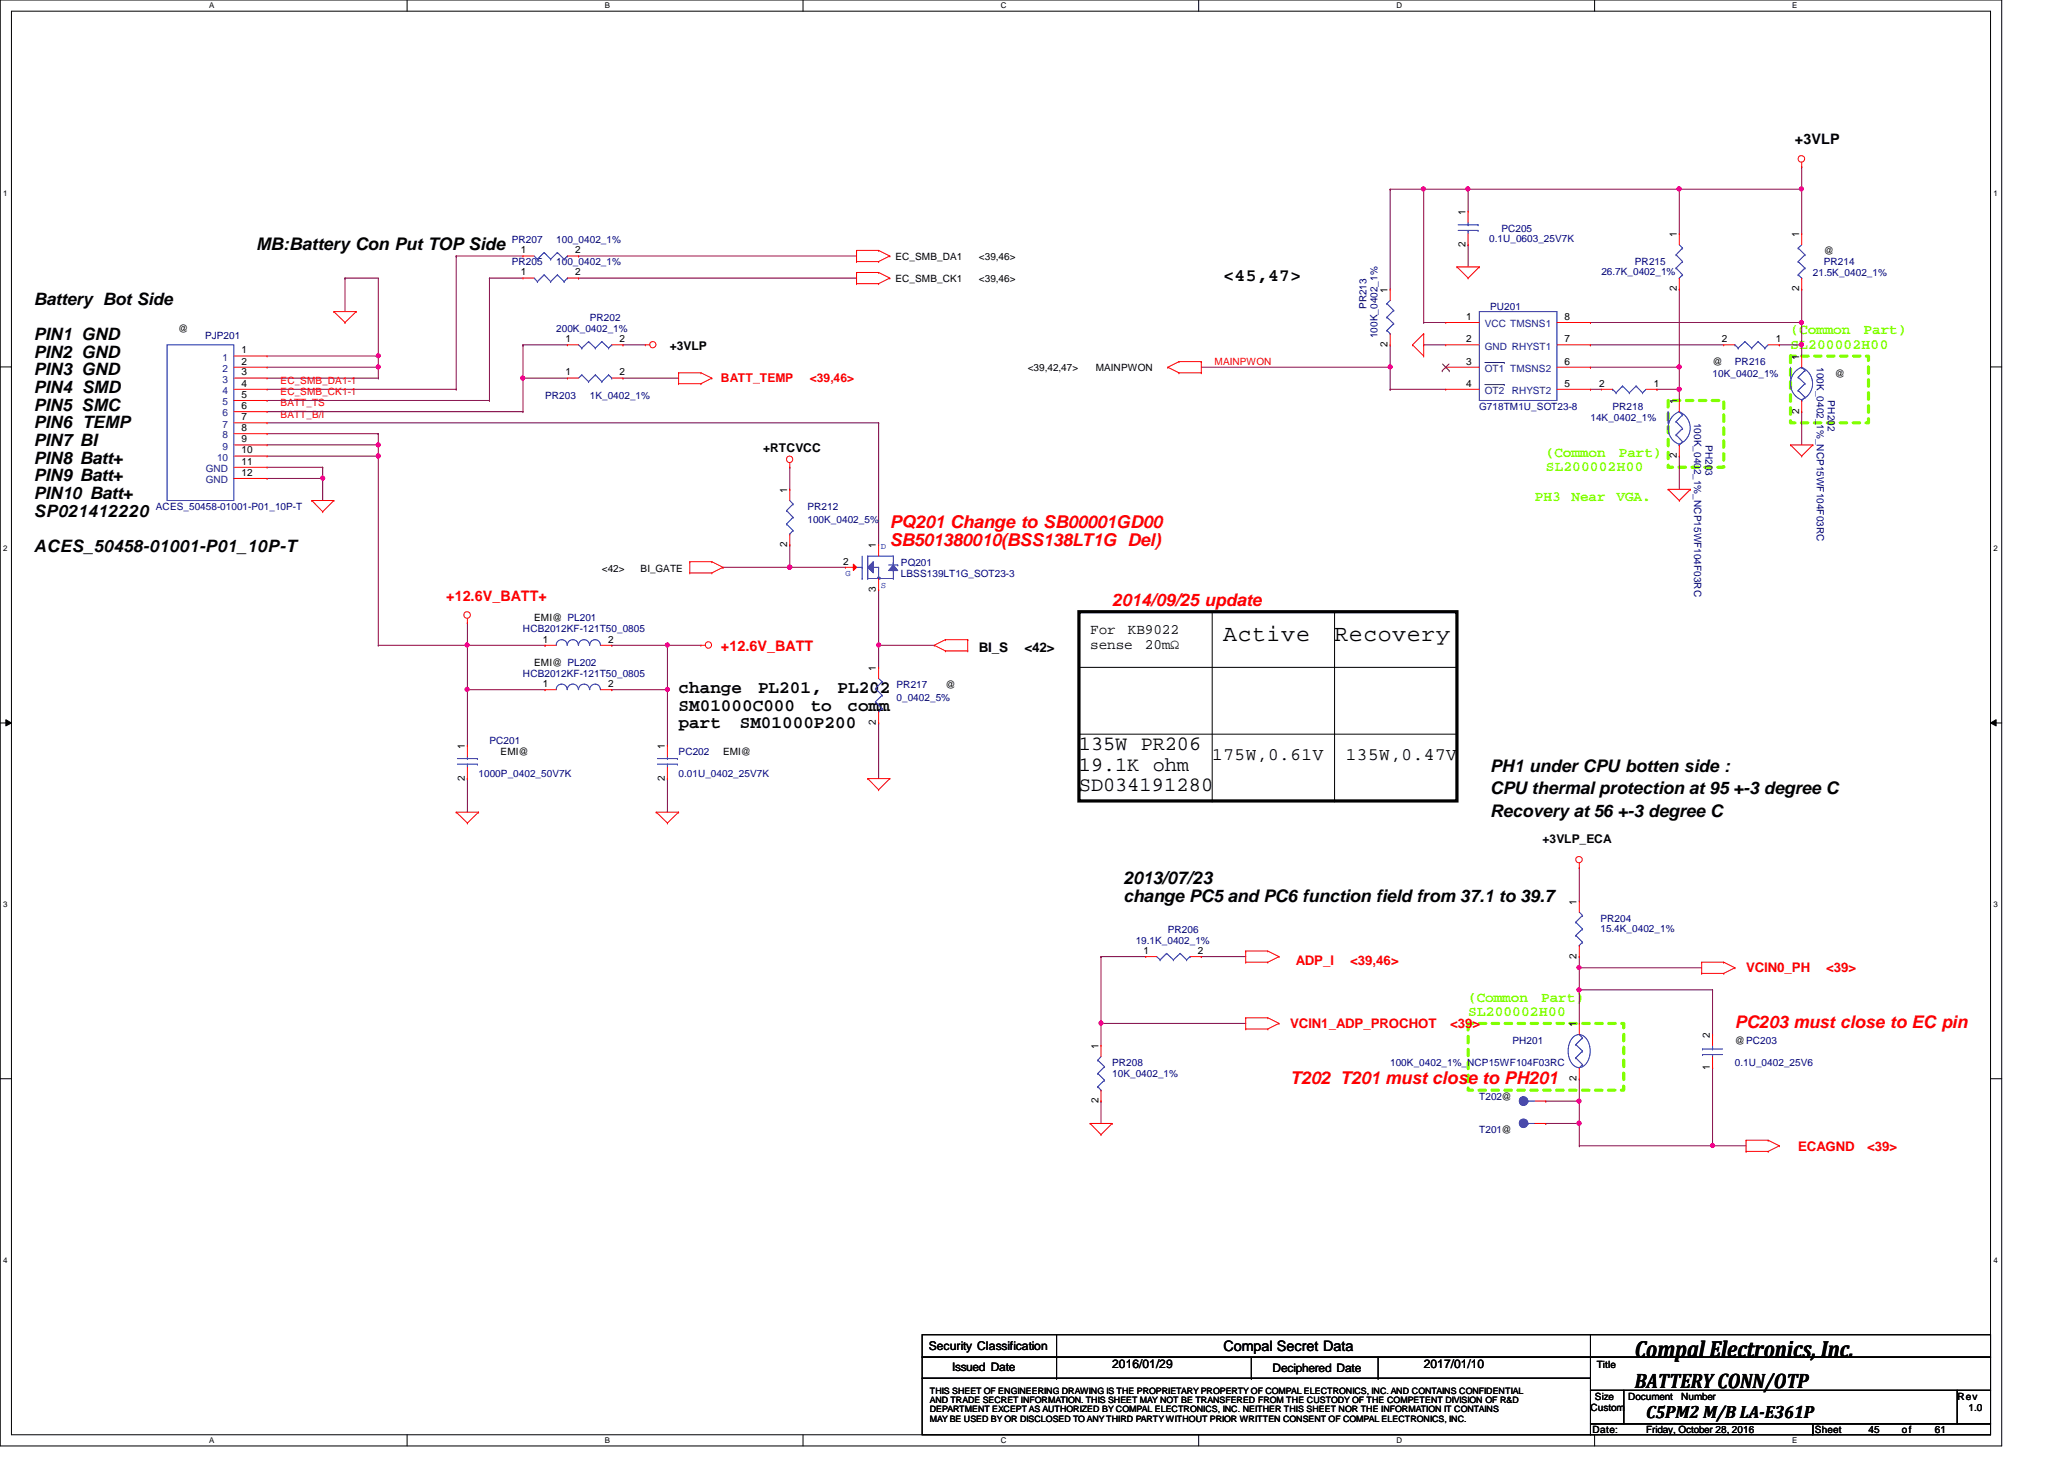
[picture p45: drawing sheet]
<svg xmlns="http://www.w3.org/2000/svg" width="297mm" height="210mm" viewBox="0 0 297 210" stroke-linecap="round" stroke-linejoin="round" font-family="sans-serif">
<defs><g id="words">
<g font-size="3.3">
<text x="176.1" y="92.3">Active</text>
<text x="192.1" y="92.3">Recovery</text>
<text x="235.3" y="195.2">Compal Electronics, Inc.</text>
</g>
<text font-size="3" x="235.3" y="199.7">BATTERY CONN/OTP</text>
<g font-size="2.9">
<text x="155.3" y="107.9">135W PR206</text>
<text x="155.3" y="110.9">19.1K ohm</text>
<text x="155.3" y="113.8">SD034191280</text>
</g>
<g font-size="2.5">
<text x="36.9" y="35.9">MB:Battery Con Put TOP Side</text>
<text x="176.1" y="40.5">&lt;45,47&gt;</text>
<text x="4.9" y="43.9">Battery Bot Side</text>
<text x="4.9" y="48.9">PIN1 GND</text>
<text x="4.9" y="51.5">PIN2 GND</text>
<text x="4.9" y="54">PIN3 GND</text>
<text x="4.9" y="56.6">PIN4 SMD</text>
<text x="4.9" y="59.1">PIN5 SMC</text>
<text x="4.9" y="61.6">PIN6 TEMP</text>
<text x="4.9" y="64.2">PIN7 BI</text>
<text x="4.9" y="66.7">PIN8 Batt+</text>
<text x="4.9" y="69.3">PIN9 Batt+</text>
<text x="4.9" y="71.8">PIN10 Batt+</text>
<text x="4.9" y="74.3">SP021412220</text>
<text x="4.9" y="79.4">ACES_50458-01001-P01_10P-T</text>
<text x="97.7" y="99.7">change</text>
<text x="109.1" y="99.7">PL201,</text>
<text x="120.5" y="99.7">PL202</text>
<text x="97.7" y="102.2">SM01000C000</text>
<text x="97.7" y="104.8">part</text>
<text x="106.5" y="104.8">SM01000P200</text>
<text x="116.7" y="102.2">to</text>
<text x="122" y="102.2">comm</text>
<text x="174.5" y="109.3">175W,0.61V</text>
<text x="193.7" y="109.3">135W,0.47V</text>
<text x="214.5" y="111.1">PH1 under CPU botten side :</text>
<text x="214.5" y="117.5">Recovery at 56 +-3 degree C</text>
<text x="214.5" y="114.3">CPU thermal protection at 95 +-3 degree C</text>
<text x="161.7" y="129.8">change PC5 and PC6 function field from 37.1 to 39.7</text>
<text x="161.7" y="127.2">2013/07/23</text>
<text x="236.9" y="204">C5PM2 M/B LA-E361P</text>
</g>
<g font-size="2.5" fill="#f00">
<text x="128.1" y="75.9">PQ201 Change to SB00001GD00</text>
<text x="128.1" y="78.6">SB501380010(BSS138LT1G Del)</text>
<text x="160.1" y="87.1">2014/09/25 update</text>
<text x="249.7" y="147.9">PC203 must close to EC pin</text>
<text x="185.7" y="156">T202 T201 must close to PH201</text>
</g>
<g font-size="2.1">
<text x="258.3" y="20.8">+3VLP</text>
<text x="156.9" y="91.2">For</text>
<text x="156.9" y="93.3">sense</text>
<text x="162.3" y="91.2">KB9022</text>
<text x="164.8" y="93.3">20mΩ</text>
<text x="176.1" y="194.4">Compal Secret Data</text>
</g>
<g font-size="2.1" fill="#80ff00">
<text x="257.7" y="48.1">(Common</text>
<text x="257.7" y="50.2">SL200002H00</text>
<text x="268.2" y="48.1">Part)</text>
<text x="222.5" y="65.7">(Common</text>
<text x="233" y="65.7">Part)</text>
<text x="222.5" y="67.8">SL200002H00</text>
<text x="220.9" y="72.1">PH3</text>
<text x="226.2" y="72.1">Near</text>
<text x="232.6" y="72.1">VGA.</text>
<text x="211.3" y="144.1">(Common</text>
<text x="211.3" y="146.2">SL200002H00</text>
<text x="221.8" y="144.1">Part)</text>
</g>
<g font-size="2.1" fill="#f00">
<text x="64.2" y="86.4">+12.6V_BATT+</text>
<text x="103.8" y="93.6">+12.6V_BATT</text>
</g>
<g font-size="1.9">
<text x="140.9" y="93.8">BI_S</text>
<text x="147.4" y="93.8">&lt;42&gt;</text>
</g>
<g font-size="1.9" fill="#f00">
<text x="186.5" y="138.8">ADP_I</text>
<text x="194.3" y="138.8">&lt;39,46&gt;</text>
<text x="251.3" y="139.9">VCIN0_PH</text>
<text x="262.8" y="139.9">&lt;39&gt;</text>
<text x="185.7" y="147.9">VCIN1_ADP_PROCHOT</text>
<text x="208.7" y="147.9">&lt;39&gt;</text>
<text x="258.8" y="165.7">ECAGND</text>
<text x="268.7" y="165.7">&lt;39&gt;</text>
</g>
<g font-size="1.7">
<text x="96.4" y="50.4">+3VLP</text>
<text x="109.8" y="65">+RTCVCC</text>
<text x="222" y="121.3">+3VLP_ECA</text>
<text x="133.7" y="194.3">Security Classification</text>
<text x="137" y="197.2">Issued Date</text>
<text x="160.1" y="196.8">2016/01/29</text>
<text x="183.1" y="197.4">Deciphered Date</text>
<text x="204.9" y="196.8">2017/01/10</text>
</g>
<g font-size="1.7" fill="#f00">
<text x="103.8" y="54.9">BATT_TEMP</text>
<text x="116.5" y="54.9">&lt;39,46&gt;</text>
</g>
<g font-size="1.4" fill="#000080">
<text x="73.7" y="35">PR207</text>
<text x="80" y="35">100_0402_1%</text>
<text x="214.3" y="34.8">0.1U_0603_25V7K</text>
<text x="216.1" y="33.4">PC205</text>
<text x="73.7" y="38.2">PR205</text>
<text x="80" y="38.2">100_0402_1%</text>
<text x="230.5" y="39.6">26.7K_0402_1%</text>
<text x="235.3" y="38.2">PR215</text>
<text x="260.9" y="39.8">21.5K_0402_1%</text>
<text x="262.5" y="38.2">PR214</text>
<text x="80" y="47.8">200K_0402_1%</text>
<text x="84.9" y="46.2">PR202</text>
<text x="196.6" y="44.5" transform="rotate(-90 196.6 44.5)">PR213</text>
<text x="214.5" y="44.6">PU201</text>
<text x="29.5" y="48.7">PJP201</text>
<text x="198.2" y="48.6" transform="rotate(-90 198.2 48.6)">100K_0402_1%</text>
<text x="249.7" y="52.6">PR216</text>
<text x="261.4" y="52.8" transform="rotate(90 261.4 52.8)">100K_0402_1%_NCP15WF104F03RC</text>
<text x="78.4" y="57.4">PR203</text>
<text x="84.9" y="57.4">1K_0402_1%</text>
<text x="212.9" y="59">G718TM1U_SOT23-8</text>
<text x="232.1" y="59">PR218</text>
<text x="246.5" y="54.2">10K_0402_1%</text>
<text x="263.1" y="57.6" transform="rotate(90 263.1 57.6)">PH202</text>
<text x="228.9" y="60.6">14K_0402_1%</text>
<text x="243.8" y="60.8" transform="rotate(90 243.8 60.8)">100K_0402_1%_NCP15WF104F03RC</text>
<text x="245.4" y="64" transform="rotate(90 245.4 64)">PH203</text>
<text x="22.4" y="73.4">ACES_50458-01001-P01_10P-T</text>
<text x="116.2" y="75.3">100K_0402_5%</text>
<text x="116.2" y="73.4">PR212</text>
<text x="129.7" y="83">LBSS139LT1G_SOT23-3</text>
<text x="129.7" y="81.4">PQ201</text>
<text x="75.3" y="91">HCB2012KF-121T50_0805</text>
<text x="75.3" y="97.4">HCB2012KF-121T50_0805</text>
<text x="129" y="100.9">0_0402_5%</text>
<text x="129" y="99">PR217</text>
<text x="70.4" y="107">PC201</text>
<text x="68.9" y="111.8">1000P_0402_50V7K</text>
<text x="97.7" y="111.8">0.01U_0402_25V7K</text>
<text x="97.7" y="108.6">PC202</text>
<text x="163.4" y="135.8">19.1K_0402_1%</text>
<text x="168.1" y="134.2">PR206</text>
<text x="230.3" y="134">15.4K_0402_1%</text>
<text x="230.3" y="132.6">PR204</text>
<text x="160.1" y="155">10K_0402_1%</text>
<text x="160.1" y="153.4">PR208</text>
<text x="200.1" y="153.4">100K_0402_1%_NCP15WF104F03RC</text>
<text x="217.7" y="150.2">PH201</text>
<text x="249.7" y="153.4">0.1U_0402_25V6</text>
<text x="212.9" y="158.2">T202@</text>
<text x="212.9" y="163">T201@</text>
</g>
<g font-size="1.4">
<text x="210.9" y="35.5" transform="rotate(-90 210.9 35.5)">2</text>
<text x="210.9" y="30.9" transform="rotate(-90 210.9 30.9)">1</text>
<text x="241.3" y="34.1" transform="rotate(-90 241.3 34.1)">1</text>
<text x="258.9" y="34.1" transform="rotate(-90 258.9 34.1)">1</text>
<text x="75" y="39.6">1</text>
<text x="75" y="36.4">1</text>
<text x="82.8" y="39.6">2</text>
<text x="82.8" y="36.4">2</text>
<text x="128.9" y="40.6">EC_SMB_CK1</text>
<text x="128.9" y="37.4">EC_SMB_DA1</text>
<text x="140.9" y="40.6">&lt;39,46&gt;</text>
<text x="140.9" y="37.4">&lt;39,46&gt;</text>
<text x="241.3" y="41.9" transform="rotate(-90 241.3 41.9)">2</text>
<text x="258.9" y="41.9" transform="rotate(-90 258.9 41.9)">2</text>
<text x="262.5" y="36.6">@</text>
<text x="25.7" y="47.8">@</text>
<text x="199.7" y="42.1" transform="rotate(-90 199.7 42.1)">1</text>
<text x="211" y="46">1</text>
<text x="225.2" y="46">8</text>
<text x="34.8" y="50.8">1</text>
<text x="34.8" y="52.5">2</text>
<text x="81.4" y="49.2">1</text>
<text x="89.2" y="49.2">2</text>
<text x="147.9" y="53.4">&lt;39,42,47&gt;</text>
<text x="157.7" y="53.4">MAINPWON</text>
<text x="199.7" y="49.9" transform="rotate(-90 199.7 49.9)">2</text>
<text x="211" y="49.2">2</text>
<text x="211" y="52.5">3</text>
<text x="225.2" y="52.5">6</text>
<text x="225.2" y="49.2">7</text>
<text x="246.5" y="52.6">@</text>
<text x="247.8" y="49.2">2</text>
<text x="255.6" y="49.2">1</text>
<text x="258.9" y="51.7" transform="rotate(-90 258.9 51.7)">1</text>
<text x="34.8" y="54">3</text>
<text x="34.8" y="55.6">4</text>
<text x="34.8" y="57.2">5</text>
<text x="34.8" y="58.8">6</text>
<text x="81.4" y="54">1</text>
<text x="89.2" y="54">2</text>
<text x="211" y="55.6">4</text>
<text x="225.2" y="55.6">5</text>
<text x="230.2" y="55.6">2</text>
<text x="238" y="55.6">1</text>
<text x="241.3" y="58.1" transform="rotate(-90 241.3 58.1)">1</text>
<text x="258.9" y="59.5" transform="rotate(-90 258.9 59.5)">2</text>
<text x="264.1" y="54.2">@</text>
<text x="34.8" y="65.2">10</text>
<text x="34.8" y="60.5">7</text>
<text x="34.8" y="62">8</text>
<text x="34.8" y="63.6">9</text>
<text x="241.3" y="65.9" transform="rotate(-90 241.3 65.9)">2</text>
<text x="34.8" y="66.8">11</text>
<text x="34.8" y="68.5">12</text>
<text x="113.3" y="70.9" transform="rotate(-90 113.3 70.9)">1</text>
<text x="86.6" y="82.3">&lt;42&gt;</text>
<text x="92.2" y="82.3">BI_GATE</text>
<text x="113.3" y="78.7" transform="rotate(-90 113.3 78.7)">2</text>
<text x="121.4" y="81.2">2</text>
<text x="126.1" y="78.9" transform="rotate(-90 126.1 78.9)">1</text>
<text x="76.9" y="89.4">EMI@ PL201</text>
<text x="126.1" y="85.1" transform="rotate(-90 126.1 85.1)">3</text>
<text x="76.9" y="95.8">EMI@ PL202</text>
<text x="78.1" y="92.5">1</text>
<text x="87.5" y="92.5">2</text>
<text x="78.1" y="98.8">1</text>
<text x="87.5" y="98.8">2</text>
<text x="126.1" y="96.5" transform="rotate(-90 126.1 96.5)">1</text>
<text x="136.1" y="99">@</text>
<text x="66.9" y="107.7" transform="rotate(-90 66.9 107.7)">1</text>
<text x="95.7" y="107.7" transform="rotate(-90 95.7 107.7)">1</text>
<text x="126.1" y="104.3" transform="rotate(-90 126.1 104.3)">2</text>
<text x="66.9" y="112.3" transform="rotate(-90 66.9 112.3)">2</text>
<text x="72" y="108.6">EMI@</text>
<text x="95.7" y="112.3" transform="rotate(-90 95.7 112.3)">2</text>
<text x="104.1" y="108.6">EMI@</text>
<text x="226.9" y="130.1" transform="rotate(-90 226.9 130.1)">1</text>
<text x="164.5" y="137.2">1</text>
<text x="172.4" y="137.2">2</text>
<text x="226.9" y="137.9" transform="rotate(-90 226.9 137.9)">2</text>
<text x="226.9" y="147.7" transform="rotate(-90 226.9 147.7)">1</text>
<text x="246.1" y="149.3" transform="rotate(-90 246.1 149.3)">2</text>
<text x="158.1" y="150.9" transform="rotate(-90 158.1 150.9)">1</text>
<text x="226.9" y="155.5" transform="rotate(-90 226.9 155.5)">2</text>
<text x="246.1" y="153.9" transform="rotate(-90 246.1 153.9)">1</text>
<text x="249.7" y="150.2">@PC203</text>
<text x="158.1" y="158.8" transform="rotate(-90 158.1 158.8)">2</text>
<text x="229.8" y="196.8">Title</text>
<text x="228.9" y="203">Custom</text>
<text x="229.5" y="201.4">Size</text>
<text x="234.3" y="201.4">Document</text>
<text x="241.9" y="201.4">Number</text>
<text x="281.7" y="201.4">Rev</text>
<text x="283.3" y="203">1.0</text>
<text x="229.2" y="206.2">Date:</text>
<text x="236.9" y="206.2">Friday, October 28, 2016</text>
<text x="261.2" y="206.2">Sheet</text>
<text x="268.9" y="206.2">45</text>
<text x="273.7" y="206.2">of</text>
<text x="278.5" y="206.2">61</text>
</g>
<g font-size="1.4" fill="#004080">
<text x="213.7" y="47.1">VCC TMSNS1</text>
<text x="32" y="51.9">1</text>
<text x="32" y="53.5">2</text>
<text x="213.7" y="53.5">OT1 TMSNS2</text>
<text x="213.7" y="50.3">GND RHYST1</text>
<text x="32" y="55.1">3</text>
<text x="32" y="56.7">4</text>
<text x="32" y="58.3">5</text>
<text x="32" y="59.9">6</text>
<text x="213.7" y="56.7">OT2</text>
<text x="217.6" y="56.7">RHYST2</text>
<text x="32" y="61.5">7</text>
<text x="32" y="63.1">8</text>
<text x="32" y="64.7">9</text>
<text x="29.6" y="67.9">GND</text>
<text x="29.6" y="69.5">GND</text>
<text x="31.2" y="66.3">10</text>
</g>
<g font-size="1.4" fill="#f00">
<text x="174.8" y="52.5">MAINPWON</text>
<text x="40.4" y="58.5">BATT_TS</text>
<text x="40.4" y="55.2">EC_SMB_DA1-1</text>
<text x="40.4" y="56.9">EC_SMB_CK1-1</text>
<text x="40.4" y="60.1">BATT_B/I</text>
</g>
<g font-size="1.3" fill="#00f">
<text x="121.7" y="82.8">G</text>
<text x="126.8" y="79">D</text>
<text x="126.8" y="84.6">S</text>
</g>
<g font-size="1.3">
<text x="133.8" y="201.9">AND TRADE SECRET INFORMATION. THIS SHEET MAY NOT BE TRANSFERED FROM THE CUSTODY OF THE COMPETENT DIVISION OF R&amp;D</text>
<text x="133.8" y="203.2">DEPARTMENT EXCEPT AS AUTHORIZED BY COMPAL ELECTRONICS, INC. NEITHER THIS SHEET NOR THE INFORMATION IT CONTAINS</text>
<text x="133.8" y="200.6">THIS SHEET OF ENGINEERING DRAWING IS THE PROPRIETARY PROPERTY OF COMPAL ELECTRONICS, INC. AND CONTAINS CONFIDENTIAL</text>
<text x="133.8" y="204.5">MAY BE USED BY OR DISCLOSED TO ANY THIRD PARTY WITHOUT PRIOR WRITTEN CONSENT OF COMPAL ELECTRONICS, INC.</text>
</g>
<g font-size="1.1">
<text x="30.1" y="1.1">A</text>
<text x="87" y="1.1">B</text>
<text x="144" y="1.1">C</text>
<text x="201" y="1.1">D</text>
<text x="257.9" y="1.1">E</text>
<text x=".5" y="28.2">1</text>
<text x="286.9" y="28.2">1</text>
<text x=".5" y="79.3">2</text>
<text x="286.9" y="79.3">2</text>
<text x=".5" y="130.6">3</text>
<text x="286.9" y="130.6">3</text>
<text x=".5" y="181.7">4</text>
<text x="286.9" y="181.7">4</text>
<text x="30.1" y="207.6">A</text>
<text x="87" y="207.6">B</text>
<text x="144" y="207.6">C</text>
<text x="201" y="207.6">D</text>
<text x="257.9" y="207.6">E</text>
</g>
</g></defs>
<path d="M0 0h288.1v208h-288.1zM1.6 1.6h284.9v204.8h-284.9z" fill="none" stroke="#000" stroke-width=".14"/>
<g fill="#fff">
<path d="M30.1 .2h.7v1.2h-.7z"/>
<path d="M30.1 206.6h.7v1.2h-.7z"/>
</g>
<path d="M58.6 0v1.6M58.6 206.4v1.6" fill="none" stroke="#000" stroke-width=".14"/>
<g fill="#fff">
<path d="M87 .2h.8v1.2h-.8z"/>
<path d="M87 206.6h.8v1.2h-.8z"/>
</g>
<path d="M115.6 0v1.6M115.6 206.4v1.6" fill="none" stroke="#000" stroke-width=".14"/>
<g fill="#fff">
<path d="M144 .2h.8v1.2h-.8z"/>
<path d="M144 206.6h.8v1.2h-.8z"/>
</g>
<path d="M172.5 0v1.6M172.5 206.4v1.6" fill="none" stroke="#000" stroke-width=".14"/>
<g fill="#fff">
<path d="M201 .2h.7v1.2h-.7z"/>
<path d="M201 206.6h.7v1.2h-.7z"/>
</g>
<path d="M229.5 0v1.6M229.5 206.4v1.6" fill="none" stroke="#000" stroke-width=".14"/>
<g fill="#fff">
<path d="M257.9 .2h.8v1.2h-.8z"/>
<path d="M257.9 206.6h.8v1.2h-.8z"/>
<path d="M.5 27.2h.6v1.2h-.6z"/>
<path d="M286.9 27.2h.6v1.2h-.6z"/>
<path d="M.5 78.4h.6v1.1h-.6z"/>
<path d="M286.9 78.4h.6v1.1h-.6z"/>
</g>
<path d="M0 52.8h1.6M286.5 52.8h1.6" fill="none" stroke="#000" stroke-width=".14"/>
<g fill="#fff">
<path d="M.5 129.6h.6v1.2h-.6z"/>
<path d="M286.9 129.6h.6v1.2h-.6z"/>
</g>
<path d="M0 104h1.6M.8 103.5l.8 .5-.8 .4zM286.5 104h1.6M286.5 104l.8-.5v.9z" fill="none" stroke="#000" stroke-width=".14"/>
<path d="M.8 103.5l.8 .5-.8 .4zM286.5 104l.8-.5v.9z" fill="#000"/>
<g fill="#fff">
<path d="M.5 180.8h.6v1.1h-.6z"/>
<path d="M286.9 180.8h.6v1.1h-.6z"/>
</g>
<path d="M155.3 96h54.4M174.5 88v27.2M192.1 88v27.2M209.7 96h.1M155.3 105.6h54.4M174.5 115.2h.1M192.1 115.2h.1M209.7 105.6h.1M0 155.2h1.6M286.5 155.2h1.6" fill="none" stroke="#000" stroke-width=".14"/>
<path d="M155.3 88h54.4v27.2h-54.4z" fill="none" stroke="#000" stroke-width=".47"/>
<path d="M240.1 57.6h8v9.6h-8zM257.7 51.2h11.2v9.6h-11.2zM211.3 147.2h22.4v9.6h-22.4z" fill="none" stroke="#80ff00" stroke-width=".47" stroke-dasharray=".9 .9"/>
<path d="M227.3 139.2h17.6M227.3 139.2h.1" fill="none" stroke="#800040" stroke-width=".14"/>
<circle cx="227.2" cy="139.2" r=".3" fill="#f0f"/>
<circle cx="227.2" cy="139.2" r=".3" fill="none" stroke="#f0f" stroke-width=".14"/>
<path d="M227.3 124.8h.1M227.3 137.6h.1M227.3 124.8v4.8M227.3 137.6v1.6M227.3 142.4h.1M227.3 142.4v4.8M246.5 153.6h.1M246.5 153.6v11.2M227.3 161.6h.1M227.3 161.6v3.2" fill="none" stroke="#800040" stroke-width=".14"/>
<circle cx="246.5" cy="164.8" r=".3" fill="#f0f"/>
<circle cx="246.5" cy="164.8" r=".3" fill="none" stroke="#f0f" stroke-width=".14"/>
<path d="M227.3 142.4h19.2M227.3 142.4h.1M246.5 142.4h.1M246.5 142.4v6.4" fill="none" stroke="#800040" stroke-width=".14"/>
<circle cx="227.2" cy="142.4" r=".3" fill="#f0f"/>
<circle cx="227.2" cy="142.4" r=".3" fill="none" stroke="#f0f" stroke-width=".14"/>
<g fill="none" stroke="#800040" stroke-width=".14">
<path d="M88 92.8h.1M88 92.8h8.1M158.5 137.6h6.4M158.5 137.6h.1M172.9 137.6h6.4M172.9 137.6h.1M227.3 139.2h.1M227.3 139.2v3.2M158.5 147.2h20.8M158.5 158.4h.1M158.5 147.2h.1M158.5 158.4v3.2"/>
<path d="M246.5 164.8h4.8M246.5 164.8h.1"/>
</g>
<circle cx="96.1" cy="92.8" r=".3" fill="#f0f"/>
<circle cx="96.1" cy="92.8" r=".3" fill="none" stroke="#f0f" stroke-width=".14"/>
<path d="M67.3 92.8h11.1M78.4 92.8h.1" fill="none" stroke="#800040" stroke-width=".14"/>
<circle cx="67.2" cy="92.8" r=".3" fill="#f0f"/>
<circle cx="67.2" cy="92.8" r=".3" fill="none" stroke="#f0f" stroke-width=".14"/>
<path d="M96.1 99.2h.1M96.1 99.2v8" fill="none" stroke="#800040" stroke-width=".14"/>
<circle cx="96.1" cy="99.2" r=".3" fill="#f0f"/>
<circle cx="96.1" cy="99.2" r=".3" fill="none" stroke="#f0f" stroke-width=".14"/>
<path d="M67.3 99.2h.1M67.3 99.2v8M96.1 92.8h4.8M96.1 92.8h.1M67.3 112h.1M67.3 112v4.8" fill="none" stroke="#800040" stroke-width=".14"/>
<circle cx="67.2" cy="99.2" r=".3" fill="#f0f"/>
<circle cx="67.2" cy="99.2" r=".3" fill="none" stroke="#f0f" stroke-width=".14"/>
<g fill="none" stroke="#800040" stroke-width=".14">
<path d="M65.7 36.8h.1M65.7 36.8h9.6M83.3 36.8h40M83.3 36.8h.1M75.3 49.6h6.4M75.3 49.6h.1M75.3 54.4h.1M75.3 54.4v4.8M83.3 40h40M83.3 40h.1M89.7 54.4h8M89.7 49.6h3.2"/>
<path d="M89.7 49.6h.1M89.7 54.4h.1M38.4 64h16M38.4 62.4h16M54.4 64h.1M54.4 62.4h.1M113.7 67.2h.1M113.7 78.4h.1M113.7 67.2v3.2M113.7 78.4v3.2h-9.6M126.4 60.8h.1M126.4 60.8v17.6"/>
<path d="M104.1 81.6h.1M96.1 112h.1M96.1 112v4.8M126.4 104h.1M126.4 104v8"/>
</g>
<circle cx="113.6" cy="81.6" r=".32" fill="#f0f"/>
<circle cx="113.6" cy="81.6" r=".32" fill="none" stroke="#f0f" stroke-width=".14"/>
<path d="M38.4 65.6h16M46.4 67.2h.1M46.4 67.2v1.6M54.4 65.6h.1M67.3 89.6h.1M67.3 89.6v3.2M113.7 81.6h.1M113.7 81.6h8" fill="none" stroke="#800040" stroke-width=".14"/>
<circle cx="46.4" cy="68.8" r=".3" fill="#f0f"/>
<circle cx="46.4" cy="68.8" r=".3" fill="none" stroke="#f0f" stroke-width=".14"/>
<path d="M38.4 54.4h16M49.7 40h4.7M49.7 40h.1M49.7 40v4.8M54.4 54.4h.1M54.4 52.8h.1M54.4 52.8v1.6M38.4 67.2h8M46.4 67.2h.1" fill="none" stroke="#800040" stroke-width=".14"/>
<circle cx="54.4" cy="52.8" r=".3" fill="#f0f"/>
<circle cx="54.4" cy="52.8" r=".3" fill="none" stroke="#f0f" stroke-width=".14"/>
<path d="M38.4 52.8h16M54.4 52.8h.1M54.4 51.2h.1M54.4 40v11.2" fill="none" stroke="#800040" stroke-width=".14"/>
<circle cx="54.4" cy="51.2" r=".3" fill="#f0f"/>
<circle cx="54.4" cy="51.2" r=".3" fill="none" stroke="#f0f" stroke-width=".14"/>
<path d="M38.4 60.8h88M54.4 65.6h.1M54.4 65.6v27.2M126.4 60.8h.1" fill="none" stroke="#800040" stroke-width=".14"/>
<circle cx="54.4" cy="65.6" r=".31" fill="#f0f"/>
<circle cx="54.4" cy="65.6" r=".31" fill="none" stroke="#f0f" stroke-width=".14"/>
<path d="M38.4 59.2h36.9M75.3 54.4h6.4M75.3 54.4h.1M75.3 59.2h.1M75.3 49.6h.1M75.3 49.6v4.8M54.4 92.8h.1M54.4 92.8h12.9" fill="none" stroke="#800040" stroke-width=".14"/>
<circle cx="75.2" cy="54.4" r=".3" fill="#f0f"/>
<circle cx="75.2" cy="54.4" r=".3" fill="none" stroke="#f0f" stroke-width=".14"/>
<path d="M65.7 36.8h.1M65.7 36.8v19.2M38.4 56h27.3M38.4 57.6h32M65.7 56h.1M70.4 57.6h.1M70.4 40h.1M70.4 40v17.6M70.4 40h4.9M158.5 137.6h.1M158.5 137.6v12.8M158.5 147.2h.1" fill="none" stroke="#800040" stroke-width=".14"/>
<circle cx="158.5" cy="147.2" r=".3" fill="#f0f"/>
<circle cx="158.5" cy="147.2" r=".3" fill="none" stroke="#f0f" stroke-width=".14"/>
<path d="M200.1 27.2h.1M200.1 27.2v14.4M200.1 27.2h4.8M228.9 46.4h30.4M228.9 46.4h.1" fill="none" stroke="#800040" stroke-width=".14"/>
<circle cx="259.2" cy="46.4" r=".3" fill="#f0f"/>
<circle cx="259.2" cy="46.4" r=".3" fill="none" stroke="#f0f" stroke-width=".14"/>
<path d="M259.3 27.2h.1M259.3 27.2v6.4" fill="none" stroke="#800040" stroke-width=".14"/>
<circle cx="259.2" cy="27.2" r=".3" fill="#f0f"/>
<circle cx="259.2" cy="27.2" r=".3" fill="none" stroke="#f0f" stroke-width=".14"/>
<path d="M228.9 49.6h19.2M228.9 49.6h.1M259.3 59.2h.1M259.3 49.6h.1M259.3 46.4h.1M259.3 46.4v4.8M259.3 59.2v4.8" fill="none" stroke="#800040" stroke-width=".14"/>
<circle cx="259.2" cy="49.6" r=".31" fill="#f0f"/>
<circle cx="259.2" cy="49.6" r=".31" fill="none" stroke="#f0f" stroke-width=".14"/>
<path d="M204.9 27.2h.1M204.9 27.2v19.2M241.7 27.2h.1M241.7 27.2v6.4M256.1 49.6h3.2M256.1 49.6h.1M259.3 41.6h.1M259.3 41.6v4.8" fill="none" stroke="#800040" stroke-width=".14"/>
<circle cx="204.8" cy="27.2" r=".3" fill="#f0f"/>
<circle cx="204.8" cy="27.2" r=".3" fill="none" stroke="#f0f" stroke-width=".14"/>
<path d="M211.3 27.2h30.4M211.3 27.2h.1M204.9 46.4h.1M204.9 46.4h3.2" fill="none" stroke="#800040" stroke-width=".14"/>
<circle cx="241.7" cy="27.2" r=".31" fill="#f0f"/>
<circle cx="241.7" cy="27.2" r=".31" fill="none" stroke="#f0f" stroke-width=".14"/>
<circle cx="211.2" cy="27.2" r=".3" fill="#f0f"/>
<circle cx="211.2" cy="27.2" r=".3" fill="none" stroke="#f0f" stroke-width=".14"/>
<g fill="none" stroke="#800040" stroke-width=".14">
<path d="M204.9 27.2h6.4M204.9 27.2h.1M211.3 27.2h.1M211.3 35.2h.1M211.3 27.2v3.2M211.3 35.2v3.2M241.7 27.2h.1M259.3 24h.1M259.3 24v3.2h-17.6M172.9 52.8h27.2M200.1 52.8h.1M200.1 49.6v3.2"/>
<path d="M204.9 49.6h.1M204.9 49.6h3.2M228.9 52.8h.1M241.7 41.6h.1M241.7 41.6v11.2h-12.8M222.5 161.6h4.8M222.5 161.6h.1"/>
</g>
<circle cx="227.2" cy="161.6" r=".31" fill="#f0f"/>
<circle cx="227.2" cy="161.6" r=".31" fill="none" stroke="#f0f" stroke-width=".14"/>
<path d="M222.5 158.4h.1M227.3 155.2h.1M227.3 155.2v3.2h-4.8" fill="none" stroke="#800040" stroke-width=".14"/>
<circle cx="227.2" cy="158.4" r=".3" fill="#f0f"/>
<circle cx="227.2" cy="158.4" r=".3" fill="none" stroke="#f0f" stroke-width=".14"/>
<g fill="none" stroke="#800040" stroke-width=".14">
<path d="M67.3 92.8h.1M67.3 92.8v6.4h11.1M78.4 99.2h.1M88 99.2h.1M96.1 92.8h.1M96.1 92.8v6.4h-8.1M126.4 92.8h8M126.4 92.8h.1M126.4 92.8v3.2M227.3 158.4h.1M227.3 158.4v3.2M227.3 164.8h19.2"/>
<path d="M227.3 164.8h.1"/>
</g>
<circle cx="126.4" cy="92.8" r=".3" fill="#f0f"/>
<circle cx="126.4" cy="92.8" r=".3" fill="none" stroke="#f0f" stroke-width=".14"/>
<path d="M38.4 51.2h16M54.4 51.2h.1M54.4 52.8h.1M54.4 51.2v1.6M54.4 64h.1M54.4 64v1.6M126.4 84.8h.1M126.4 84.8v8" fill="none" stroke="#800040" stroke-width=".14"/>
<circle cx="54.4" cy="64" r=".3" fill="#f0f"/>
<circle cx="54.4" cy="64" r=".3" fill="none" stroke="#f0f" stroke-width=".14"/>
<path d="M238.5 56h3.2M238.5 56h.1M241.7 56h.1M241.7 52.8v4.8M38.4 68.8h8M46.4 68.8h.1M46.4 68.8v3.2M54.4 62.4h.1M54.4 62.4v1.6M241.7 65.6h.1M241.7 65.6v4.8" fill="none" stroke="#800040" stroke-width=".14"/>
<circle cx="241.7" cy="52.8" r=".31" fill="#f0f"/>
<circle cx="241.7" cy="52.8" r=".31" fill="none" stroke="#f0f" stroke-width=".14"/>
<circle cx="241.7" cy="56" r=".31" fill="#f0f"/>
<circle cx="241.7" cy="56" r=".31" fill="none" stroke="#f0f" stroke-width=".14"/>
<path d="M200.1 56h.1M200.1 52.8v3.2M200.1 56h8M228.9 56h.1M228.9 56h1.6" fill="none" stroke="#800040" stroke-width=".14"/>
<circle cx="200.1" cy="52.8" r=".3" fill="#f0f"/>
<circle cx="200.1" cy="52.8" r=".3" fill="none" stroke="#f0f" stroke-width=".14"/>
<g fill="none" stroke="#f00" stroke-width=".14">
<path d="M123.3 39.2h.1M123.3 36h.1M123.3 37.6h.1M123.3 36v1.6M123.3 39.2v1.6M123.3 37.6h3.1M123.3 39.2h3.1M123.3 36h3.1M126.4 39.2l1.7 .8M126.4 36l1.7 .8M126.4 39.2h.1M126.4 36h.1"/>
<path d="M126.4 37.6h.1M128.1 36.8h.1M128.1 36.8l-1.7 .8M209.7 38.4l1.6 1.6M209.7 38.4h.1M209.7 38.4h3.2M211.3 30.4h.1M211.3 35.2h.1M211.3 30.4v1.6M211.3 33.6v1.6M212.9 38.4h.1M212.9 38.4l-1.6 1.6"/>
<path d="M259.3 24h.1M259.3 33.6h.1M259.3 23.4v.6M259.3 33.6v1.6M48 44.8l1.7 1.6M48 44.8h.1M48 44.8h3.3M49.7 46.4h.1M51.3 44.8h.1M51.3 44.8l-1.6 1.6M75.3 40h1.6M75.3 40h.1"/>
<path d="M81.7 54.4h1.6M81.7 54.4h.1M81.7 40h1.6M83.3 40h.1M88 54.4h1.7M89.7 54.4h.1M92.9 49.6h.6M92.9 49.6h.1M97.7 53.6h3.2M97.7 53.6h.1M97.7 55.2h.1M97.7 53.6v1.6"/>
<path d="M97.7 55.2h3.2M100.9 53.6h.1M100.9 55.2h.1M100.9 53.6l1.5 .8M102.4 54.4l-1.5 .8M102.4 54.4h.1M123.3 40.8h.1M123.3 40.8h3.1M126.4 40.8h.1M128.1 40h.1M128.1 40l-1.7 .8M168.1 52.8l1.6 .8"/>
<path d="M168.1 52.8h.1M169.7 53.6h3.2M169.7 52h.1M169.7 53.6h.1M169.7 52h3.2M169.7 52l-1.6 .8M172.9 52h.1M172.9 53.6h.1M172.9 52v1.6M203.3 49.6l1.6 1.6M203.3 49.6h.1M204.9 51.2h.1"/>
<path d="M204.9 48h.1M204.9 48v3.2M204.9 48l-1.6 1.6M208.1 49.6h4.8M208.1 56h4.8M208.1 52.8h4.8M208.1 46.4h4.8M208.1 52.8h.1M208.1 56h.1M208.1 49.6h.1M208.1 46.4h.1M211.3 40h.1"/>
<path d="M224.1 49.6h4.8M224.1 56h4.8M224.1 52.8h4.8M224.1 46.4h4.8M228.9 56h.1M228.9 52.8h.1M228.9 49.6h.1M228.9 46.4h.1M241.7 57.6h.1M241.7 57.6v1.6M259.3 41.6h.1M259.3 51.2h.1"/>
<path d="M259.3 59.2h.1M259.3 40v1.6M259.3 51.2v1.6M259.3 57.6v1.6M44.9 72h.1M44.9 72h3.1M44.9 72l1.5 1.6M46.4 73.6h.1M48 72h.1M48 72l-1.6 1.6M113.7 67.2h.1M113.7 70.4h.1"/>
<path d="M113.7 78.4h.1M113.7 66.6v.6M113.7 70.4v1.6M113.7 76.8v1.6M240.1 70.4l1.6 1.6M240.1 70.4h.1M240.1 70.4h3.2M241.7 72h.1M241.7 65.6h.1M241.7 64v1.6M243.3 70.4h.1M243.3 70.4l-1.6 1.6"/>
<path d="M257.7 64l1.6 1.6M257.7 64h.1M257.7 64h3.2M259.3 65.6h.1M260.9 64h.1M260.9 64l-1.6 1.6M67.3 89.6h.1M67.3 89v.6M78.4 92.8h1.6M78.4 92.8h.1M86.4 92.8h1.6M88 92.8h.1"/>
<path d="M99.3 82.4h.1M99.3 80.8h.1M99.3 80.8h3.1M99.3 80.8v1.6M99.3 82.4h3.1M100.9 92.8h.1M100.9 92.8h.6M102.4 80.8h.1M102.4 82.4h.1M102.4 80.8l1.7 .8M104.1 81.6h.1M104.1 81.6l-1.7 .8"/>
<path d="M134.4 92.8h.1M134.4 92.8l1.7 .8M136.1 92h3.2M136.1 92h.1M136.1 93.6h.1M136.1 92l-1.7 .8M136.1 93.6h3.2M139.3 93.6h.1M139.3 92h.1M139.3 92v1.6M65.7 116.8l1.6 1.6M65.7 116.8h.1"/>
<path d="M65.7 116.8h3.2M67.3 118.4h.1M67.3 107.2h.1M67.3 112h.1M67.3 107.2v1.6M67.3 110.4v1.6M68.9 116.8h.1M68.9 116.8l-1.6 1.6M94.4 116.8l1.7 1.6M94.4 116.8h.1M94.4 116.8h3.3M96.1 118.4h.1"/>
<path d="M97.7 116.8h.1M97.7 116.8l-1.6 1.6M124.9 112h.1M124.9 112h3.2M124.9 112l1.5 1.6M126.4 113.6h.1M128.1 112h.1M128.1 112l-1.7 1.6M179.3 138.4h.1M179.3 136.8h.1M179.3 136.8v1.6M179.3 136.8h3.2"/>
<path d="M179.3 138.4h3.2M182.5 138.4h.1M182.5 136.8h.1M182.5 136.8l1.6 .8M184.1 137.6h.1M184.1 137.6l-1.6 .8M227.3 124.8h.1M227.3 124.2v.6M244.9 138.4h.1M244.9 138.4v1.6M244.9 138.4h3.2M248.1 138.4h.1"/>
<path d="M248.1 138.4l1.6 .8M249.7 139.2h.1M249.7 139.2l-1.6 .8M158.5 150.4h.1M158.5 158.4h.1M158.5 150.4v1.6M158.5 156.8v1.6M179.3 148h.1M179.3 146.4h.1M179.3 146.4v1.6M179.3 146.4h3.2M179.3 148h3.2"/>
<path d="M182.5 148h.1M182.5 146.4h.1M182.5 146.4l1.6 .8M184.1 147.2h.1M184.1 147.2l-1.6 .8M244.9 140h.1M244.9 140h3.2M248.1 140h.1M156.9 161.6h.1M156.9 161.6h3.2M156.9 161.6l1.6 1.6M158.5 163.2h.1"/>
<path d="M160.1 161.6h.1M160.1 161.6l-1.6 1.6M251.3 165.7h.1M251.3 164h.1M251.3 164v1.7M251.3 164h3.2M251.3 165.7h3.2M254.5 165.7h.1M254.5 164h.1M254.5 164l1.6 .8M256.1 164.8h.1M256.1 164.8l-1.6 .9"/>
<circle cx="259.2" cy="22.9" r=".47"/>
<circle cx="93.9" cy="49.6" r=".45"/>
<circle cx="113.6" cy="66.1" r=".46"/>
<circle cx="67.2" cy="88.5" r=".47"/>
<circle cx="101.9" cy="92.8" r=".46"/>
<circle cx="227.2" cy="123.7" r=".46"/>
</g>
<g fill="none" stroke="#000" stroke-width=".14">
<path d="M132.7 192h96.2v3.2h-96.2zM132.7 195.2h96.2v3.1h-96.2zM132.7 198.3h96.2v8.1h-96.2zM152.1 195.2h.1M152.1 198.3h.1M152.1 192v6.3M180.1 198.3h.1M180.1 195.2v3.1M198.3 198.3h.1M198.3 195.2v3.1M228.9 192h57.6v3.2h-57.6zM228.9 195.2h57.6v4.8h-57.6z"/>
<path d="M228.9 200h4.8v4.9h-4.8zM228.9 204.9h32v1.5h-32zM233.7 200h48v4.9h-48zM260.9 204.9h25.6v1.5h-25.6zM281.7 200h4.8v4.9h-4.8z"/>
</g>
<g fill="none" stroke="#00f" stroke-width=".14">
<path d="M78.3 39.5h.1M78.3 39.5l.9 1M78.3 39.5l-1 1M80.2 39.5h.1M80.2 39.5l1 1M80.2 39.5l-1 1M209.8 33.1h2.9M209.8 32.3h2.9M211.3 32.3h.1M211.3 33.1h.1M211.3 32v.3M211.3 33.1v.5"/>
<path d="M212.7 33.1h.1M212.7 32.3h.1M258.8 35.7h.1M258.8 37.6h.1M258.8 39.5h.1M258.8 35.7l1 1M258.8 37.6l1 1M258.8 39.5l.5 .5M259.3 35.2l-.5 .5M259.8 36.7h.1M259.8 38.6h.1M259.8 36.7l-1 .9"/>
<path d="M259.8 38.6l-1 .9M76.9 40l.4 .5M77.3 40.5h.1M79.2 40.5h.1M81.2 40.5h.1M81.7 40h.1M81.7 40l-.5 .5M83.7 53.9l-.4 .5M83.7 53.9h.1M83.7 53.9l1 1M84.7 54.9h.1M85.7 53.9l-1 1"/>
<path d="M85.7 53.9h.1M85.7 53.9l.9 1M86.6 54.9h.1M87.6 53.9h.1M87.6 53.9l.4 .5M87.6 53.9l-1 1M88 54.4h.1M212.9 44.8h11.2v12.8h-11.2zM240.1 59.2v1.6M241.6 59.2a2.52 2.52 0 0 1 1.6 2.4 2.52 2.52 0 0 1-1.6 2.3M241.7 59.2a2.52 2.52 0 0 0-1.6 2.4 2.52 2.52 0 0 0 1.6 2.3M241.7 59.2h.1"/>
<path d="M241.7 59.2l.4 .5M242.1 59.7h.1M242.1 59.7l-.9 1M257.7 54.4h.1M257.7 52.8v1.6M258.8 54.3h.1M258.8 56.2h.1M258.8 54.3l1 .9M258.8 56.2l1 .9M259.2 52.8a2.52 2.52 0 0 1 1.7 2.4 2.52 2.52 0 0 1-1.7 2.3M259.3 40h.1M259.3 57.6h.1"/>
<path d="M259.3 52.8a2.52 2.52 0 0 0-1.6 2.4 2.52 2.52 0 0 0 1.6 2.3M259.3 52.8h.1M259.3 52.8l.5 .5M259.8 53.3h.1M259.8 55.2h.1M259.8 57.1h.1M259.8 53.3l-1 1M259.8 55.2l-1 1M259.8 57.1l-.5 .5M113.2 73.4h.1M113.2 75.4h.1M113.2 73.4l.9 1"/>
<path d="M113.2 75.4l.9 .9M113.7 76.8h.1M113.7 72l.4 .5M114.1 72.5h.1M114.1 74.4h.1M114.1 76.3h.1M114.1 72.5l-.9 .9M114.1 74.4l-.9 1M114.1 76.3l-.4 .5M240.1 60.8h.1M241.2 60.7h.1M241.2 62.6h.1"/>
<path d="M241.2 60.7l.9 .9M241.2 62.6l.9 .9M241.7 64h.1M242.1 61.6h.1M242.1 63.5h.1M242.1 61.6l-.9 1M242.1 63.5l-.4 .5M81.6 92.8a.78 .78 0 0 0-.8-.8 .78 .78 0 0 0-.8 .8M83.2 92.8a.78 .78 0 0 0-.8-.8 .78 .78 0 0 0-.7 .8M84.8 92.8a.78 .78 0 0 0-.8-.8 .78 .78 0 0 0-.7 .8M86.4 92.8a.76 .76 0 0 0-.8-.8 .76 .76 0 0 0-.7 .8M65.8 109.9h2.9"/>
<path d="M65.8 109.1h2.9M67.3 109.1h.1M67.3 109.9h.1M67.3 108.8v.3M67.3 109.9v.5M68.7 109.9h.1M68.7 109.1h.1M158 152.5h.1M158 154.4h.1M158 156.3h.1M158 152.5l1 1M158 154.4l1 1"/>
<path d="M158 156.3l.5 .5M158.5 156.8h.1M158.5 152l-.5 .5M159 153.5h.1M159 155.4h.1M159 153.5l-1 .9M159 155.4l-1 .9"/>
</g>
<path d="M207.6 53.3h.1M207.6 52.4l1 .9M208.5 52.4l-.9 .9M208.6 53.3h.1" fill="none" stroke="#804000" stroke-width=".14"/>
<path d="M213.7 52.2h2.8M213.7 55.3h2.8M216.5 52.2h.1M216.5 55.3h.1" fill="none" stroke="#004080" stroke-width=".14"/>
<circle cx="219.3" cy="161.6" r=".62" fill="#00f"/>
<g fill="none" stroke="#00f" stroke-width=".14">
<path d="M83.3 49.6l.4 .5M83.7 50.1h.1M84.7 49.1h.1M84.7 49.1l1 1M84.7 49.1l-1 1M85.7 50.1h.1M86.6 49.1h.1M86.6 49.1l1 1M86.6 49.1l-.9 1M87.6 50.1h.1M88 49.6h.1M88 49.6l-.4 .5"/>
<path d="M232.1 56h.1M232.1 56l.5 .5M232.6 56.5h.1M233.5 55.5l1 1M233.5 55.5h.1M233.5 55.5l-.9 1M234.5 56.5h.1M235.5 55.5h.1M235.5 55.5l-1 1M235.5 55.5l.9 1M236.4 56.5h.1M236.9 56l-.5 .5"/>
<path d="M126 99.1h.1M126 99.1l1 .9M126.4 97.6l.6 .5M127 98.1h.1M127 98.1l-1 1M94.6 109.9h2.9M94.6 109.1h2.9M96.1 109.1h.1M96.1 109.9h.1M96.1 108.8v.3M96.1 109.9v.5M97.5 109.9h.1"/>
<path d="M97.5 109.1h.1M126 101h.1M126 101l1 .9M126.4 102.4h.1M127 100h.1M127 101.9h.1M127 100l-1 1M127 101.9l-.6 .5M166.5 137.6l.5 .5M167 138.1h.1M167.9 137.2h.1M167.9 137.2l1 .9"/>
<path d="M167.9 137.2l-.9 .9M168.9 138.1h.1M169.8 137.2l-.9 .9M169.8 137.2h.1M169.8 137.2l1 .9M170.8 138.1h.1M171.3 137.6l-.5 .5M171.3 137.6h.1M226.8 132.7h.1M226.8 134.6h.1M226.8 132.7l.9 .9M226.8 134.6l.9 1"/>
<path d="M227.3 136h.1M227.3 131.2l.4 .5M227.7 131.7h.1M227.7 133.6h.1M227.7 135.6h.1M227.7 131.7l-.9 1M227.7 133.6l-.9 1M227.7 135.6l-.4 .4M226.4 149.2a1.36 1.36 0 0 1 2.2 .8 2.86 2.86 0 0 1-.9 3.5 1.37 1.37 0 0 1-1.8-1.1 3.1 3.1 0 0 1 .5-3.2zM226.8 150.3h.1M226.8 152.2h.1M226.8 150.3l.9 .9"/>
<path d="M226.8 152.2l.9 1M227.3 153.6h.1M227.3 148.8l.4 .5M227.7 149.3h.1M227.7 151.2h.1M227.7 153.2h.1M227.7 149.3l-.9 1M227.7 151.2l-.9 1M227.7 153.2l-.4 .4M245 150.9h.1M245 151.7h.1M245 150.9h2.9"/>
<path d="M245 151.7h2.9M246.5 151.7h.1M246.5 150.9h.1M246.5 150.4v.5M246.5 151.7v.3M219.9 161.6h.1M219.9 161.6h1"/>
<circle cx="219.3" cy="161.6" r=".62"/>
</g>
<g fill="none" stroke="#f00" stroke-width=".14">
<path d="M81.7 49.6h1.6M81.7 49.6h.1M88 49.6h1.7M89.7 49.6h.1M230.5 56h1.6M230.5 56h.1M236.9 56h1.6M238.5 56h.1M126.4 96h.1M126.4 96v1.6M96.1 107.2h.1M96.1 112h.1"/>
<path d="M96.1 107.2v1.6M96.1 110.4v1.6M126.4 104h.1M126.4 102.4v1.6M164.9 137.6h.1M164.9 137.6h1.6M171.3 137.6h1.6M172.9 137.6h.1M227.3 129.6h.1M227.3 137.6h.1M227.3 129.6v1.6M227.3 136v1.6"/>
<path d="M227.3 147.2h.1M227.3 155.2h.1M227.3 147.2v1.6M227.3 153.6v1.6M246.5 153.6h.1M246.5 148.8h.1M246.5 148.8v1.6M246.5 152v1.6M220.9 161.6h1.6M222.5 161.6h.1"/>
</g>
<path d="M124.9 81.6l.8-.8v1.6z" fill="#00f"/>
<path d="M124.9 81.6l.8-.8v1.6z" fill="none" stroke="#00f" stroke-width=".14"/>
<path d="M128.6 81.3l.6 .8h-1.3z" fill="#00f"/>
<g fill="none" stroke="#00f" stroke-width=".14">
<path d="M123.3 81.6h.8M124.1 81.6h.1M124.1 83.2h.1M124.1 80v3.2M124.9 80h.1M124.9 83.2h.1M124.9 80v3.2M124.9 83.2h3.7M124.9 80h3.7M125.7 81.6h.1M125.7 81.6h.7M126.3 83.1h.1"/>
<path d="M126.3 83.1v.1M126.3 83.1h.3M126.4 83.2h.1M126.4 81.6h.1M126.4 81.6v1.6M126.6 83.1h.1M126.6 83.2h.1M126.6 83.1v.1M127.9 81.3h1.3M128.6 81.3l.6 .8h-1.3zM128.6 80h.1M128.6 81h.1"/>
<path d="M128.6 83.2h.1M128.6 82.1h.1M128.6 80v1.3M128.6 82.1v1.1M129.2 81.3h.1"/>
</g>
<path d="M122.8 81.2l.5 .4-.5 .5z" fill="#f00"/>
<g fill="none" stroke="#f00" stroke-width=".14">
<path d="M75.3 36.8h1.6M75.3 36.8h.1M81.7 36.8h1.6M83.3 36.8h.1M241.7 33.6h.1M241.7 33.6v1.6M33.7 51.2h4.7M33.7 52.8h4.7M33.7 54.4h4.7M33.7 56h4.7M33.7 57.6h4.7M33.7 59.2h4.7"/>
<path d="M38.4 51.2h.1M38.4 52.8h.1M38.4 54.4h.1M38.4 56h.1M38.4 57.6h.1M38.4 59.2h.1M200.1 41.6h.1M200.1 49.6h.1M200.1 41.6v1.6M200.1 48v1.6M241.7 41.6h.1M241.7 40v1.6"/>
<path d="M33.7 60.8h4.7M33.7 62.4h4.7M33.7 64h4.7M33.7 65.6h4.7M33.7 67.2h4.7M33.7 68.8h4.7M38.4 60.8h.1M38.4 62.4h.1M38.4 64h.1M38.4 65.6h.1M38.4 67.2h.1M38.4 68.8h.1"/>
<path d="M126.4 78.4h.1M126.4 78.4v1.6M121.7 81.6h1.6M121.7 81.6h.1M122.8 81.2l.5 .4-.5 .5zM126.4 84.8h.1M126.4 83.2v1.6"/>
</g>
<g fill="none" stroke="#00f" stroke-width=".14">
<path d="M76.9 36.8l.4 .5M77.3 37.3h.1M78.3 36.3h.1M78.3 36.3l.9 1M78.3 36.3l-1 1M79.2 37.3h.1M80.2 36.3h.1M80.2 36.3l1 1M80.2 36.3l-1 1M81.2 37.3h.1M81.7 36.8h.1M81.7 36.8l-.5 .5"/>
<path d="M241.2 36.7h.1M241.2 38.6h.1M241.2 36.7l.9 .9M241.2 38.6l.9 .9M241.7 35.2l.4 .5M242.1 35.7h.1M242.1 37.6h.1M242.1 39.5h.1M242.1 35.7l-.9 1M242.1 37.6l-.9 1M242.1 39.5l-.4 .5M24 49.6h9.7v22.4h-9.7z"/>
<path d="M199.6 43.7h.1M199.6 45.6h.1M199.6 47.5h.1M199.6 43.7l1 1M199.6 45.6l1 1M199.6 47.5l.5 .5M200.1 48h.1M200.1 43.2l-.5 .5M200.6 44.7h.1M200.6 46.6h.1M200.6 44.7l-1 .9M200.6 46.6l-1 .9"/>
<path d="M241.7 40h.1"/>
</g>
<circle cx="219.2" cy="158.4" r=".63" fill="#00f"/>
<g fill="none" stroke="#00f" stroke-width=".14">
<path d="M249.7 49.6h.1M249.7 49.6l.4 .5M250.1 50.1h.1M251.1 49.1h.1M251.1 49.1l-1 1M251.1 49.1l1 1M252.1 50.1h.1M253 49.1h.1M253 49.1l-.9 1M253 49.1l1 1M254 50.1h.1M254.5 49.6l-.5 .5"/>
<path d="M81.6 99.2a.78 .78 0 0 0-.8-.8 .78 .78 0 0 0-.8 .8M83.2 99.2a.78 .78 0 0 0-.8-.8 .78 .78 0 0 0-.7 .8M84.8 99.2a.78 .78 0 0 0-.8-.8 .78 .78 0 0 0-.7 .8M86.4 99.2a.76 .76 0 0 0-.8-.8 .76 .76 0 0 0-.7 .8M219.9 158.4h.1M219.9 158.4h1"/>
<circle cx="219.2" cy="158.4" r=".63"/>
</g>
<path d="M248.1 49.6h1.6M248.1 49.6h.1M254.5 49.6h1.6M256.1 49.6h.1M78.4 99.2h1.6M78.4 99.2h.1M86.4 99.2h1.6M88 99.2h.1M220.9 158.4h1.6M222.5 158.4h.1" fill="none" stroke="#f00" stroke-width=".14"/>
<circle cx="227.2" cy="139.2" r=".3" fill="#f0f"/>
<circle cx="227.2" cy="139.2" r=".3" fill="none" stroke="#f0f" stroke-width=".14"/>
<circle cx="246.5" cy="164.8" r=".3" fill="#f0f"/>
<circle cx="246.5" cy="164.8" r=".3" fill="none" stroke="#f0f" stroke-width=".14"/>
<circle cx="227.2" cy="142.4" r=".3" fill="#f0f"/>
<circle cx="227.2" cy="142.4" r=".3" fill="none" stroke="#f0f" stroke-width=".14"/>
<circle cx="96.1" cy="92.8" r=".3" fill="#f0f"/>
<circle cx="96.1" cy="92.8" r=".3" fill="none" stroke="#f0f" stroke-width=".14"/>
<circle cx="67.2" cy="92.8" r=".3" fill="#f0f"/>
<circle cx="67.2" cy="92.8" r=".3" fill="none" stroke="#f0f" stroke-width=".14"/>
<circle cx="96.1" cy="99.2" r=".3" fill="#f0f"/>
<circle cx="96.1" cy="99.2" r=".3" fill="none" stroke="#f0f" stroke-width=".14"/>
<circle cx="67.2" cy="99.2" r=".3" fill="#f0f"/>
<circle cx="67.2" cy="99.2" r=".3" fill="none" stroke="#f0f" stroke-width=".14"/>
<circle cx="113.6" cy="81.6" r=".32" fill="#f0f"/>
<circle cx="113.6" cy="81.6" r=".32" fill="none" stroke="#f0f" stroke-width=".14"/>
<circle cx="46.4" cy="68.8" r=".3" fill="#f0f"/>
<circle cx="46.4" cy="68.8" r=".3" fill="none" stroke="#f0f" stroke-width=".14"/>
<circle cx="54.4" cy="52.8" r=".3" fill="#f0f"/>
<circle cx="54.4" cy="52.8" r=".3" fill="none" stroke="#f0f" stroke-width=".14"/>
<circle cx="54.4" cy="51.2" r=".3" fill="#f0f"/>
<circle cx="54.4" cy="51.2" r=".3" fill="none" stroke="#f0f" stroke-width=".14"/>
<circle cx="54.4" cy="65.6" r=".31" fill="#f0f"/>
<circle cx="54.4" cy="65.6" r=".31" fill="none" stroke="#f0f" stroke-width=".14"/>
<circle cx="75.2" cy="54.4" r=".3" fill="#f0f"/>
<circle cx="75.2" cy="54.4" r=".3" fill="none" stroke="#f0f" stroke-width=".14"/>
<circle cx="158.5" cy="147.2" r=".3" fill="#f0f"/>
<circle cx="158.5" cy="147.2" r=".3" fill="none" stroke="#f0f" stroke-width=".14"/>
<circle cx="259.2" cy="46.4" r=".3" fill="#f0f"/>
<circle cx="259.2" cy="46.4" r=".3" fill="none" stroke="#f0f" stroke-width=".14"/>
<circle cx="259.2" cy="27.2" r=".3" fill="#f0f"/>
<circle cx="259.2" cy="27.2" r=".3" fill="none" stroke="#f0f" stroke-width=".14"/>
<circle cx="259.2" cy="49.6" r=".31" fill="#f0f"/>
<circle cx="259.2" cy="49.6" r=".31" fill="none" stroke="#f0f" stroke-width=".14"/>
<circle cx="204.8" cy="27.2" r=".3" fill="#f0f"/>
<circle cx="204.8" cy="27.2" r=".3" fill="none" stroke="#f0f" stroke-width=".14"/>
<circle cx="241.7" cy="27.2" r=".31" fill="#f0f"/>
<circle cx="241.7" cy="27.2" r=".31" fill="none" stroke="#f0f" stroke-width=".14"/>
<circle cx="211.2" cy="27.2" r=".3" fill="#f0f"/>
<circle cx="211.2" cy="27.2" r=".3" fill="none" stroke="#f0f" stroke-width=".14"/>
<circle cx="227.2" cy="161.6" r=".31" fill="#f0f"/>
<circle cx="227.2" cy="161.6" r=".31" fill="none" stroke="#f0f" stroke-width=".14"/>
<circle cx="227.2" cy="158.4" r=".3" fill="#f0f"/>
<circle cx="227.2" cy="158.4" r=".3" fill="none" stroke="#f0f" stroke-width=".14"/>
<circle cx="126.4" cy="92.8" r=".3" fill="#f0f"/>
<circle cx="126.4" cy="92.8" r=".3" fill="none" stroke="#f0f" stroke-width=".14"/>
<circle cx="54.4" cy="64" r=".3" fill="#f0f"/>
<circle cx="54.4" cy="64" r=".3" fill="none" stroke="#f0f" stroke-width=".14"/>
<circle cx="241.7" cy="52.8" r=".31" fill="#f0f"/>
<circle cx="241.7" cy="52.8" r=".31" fill="none" stroke="#f0f" stroke-width=".14"/>
<circle cx="241.7" cy="56" r=".31" fill="#f0f"/>
<circle cx="241.7" cy="56" r=".31" fill="none" stroke="#f0f" stroke-width=".14"/>
<circle cx="200.1" cy="52.8" r=".3" fill="#f0f"/>
<circle cx="200.1" cy="52.8" r=".3" fill="none" stroke="#f0f" stroke-width=".14"/>
<use href="#words"/>
</svg>
